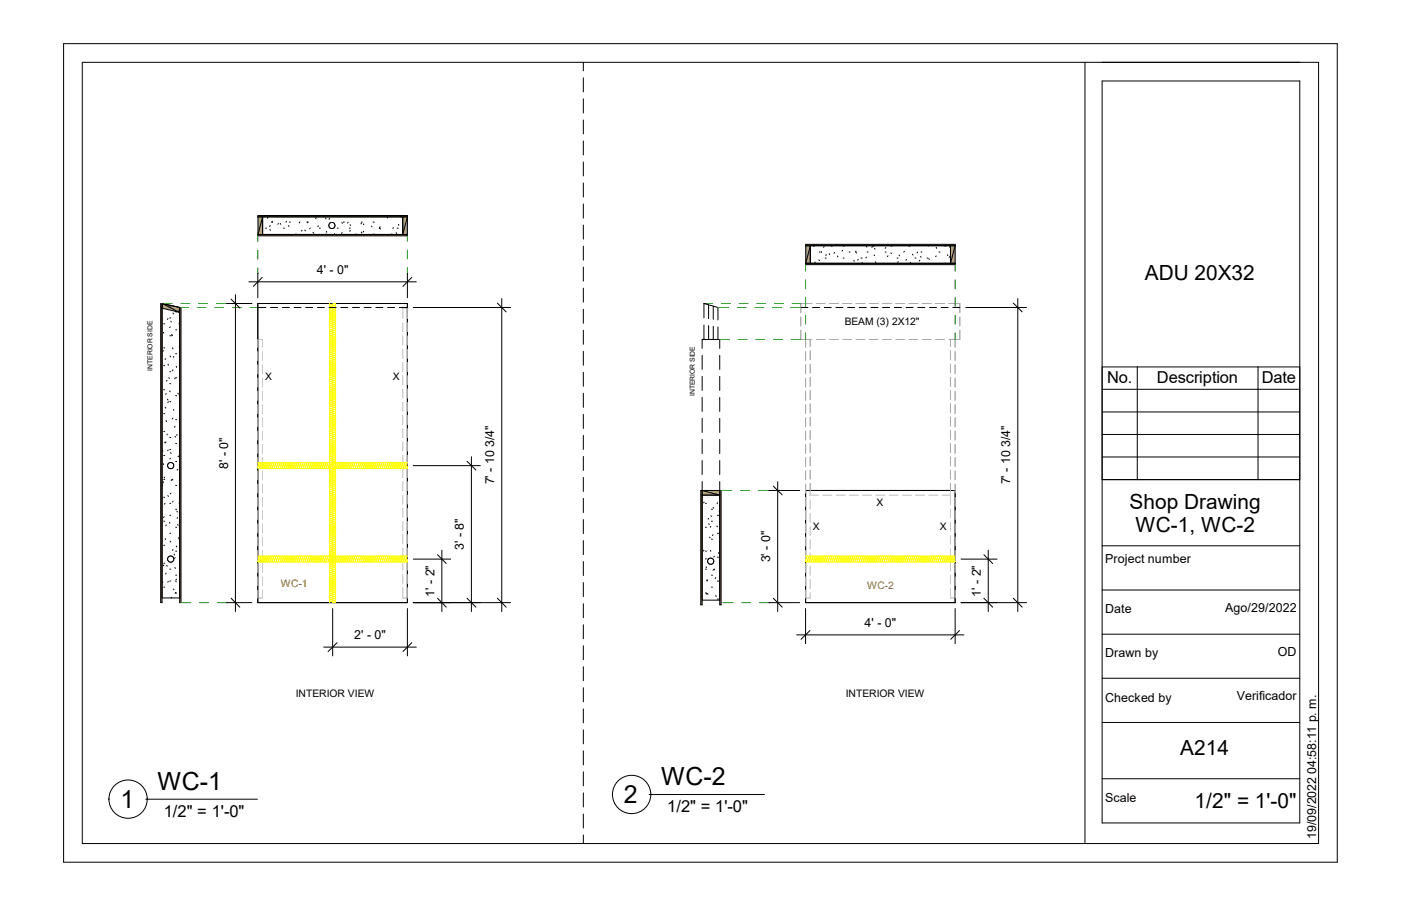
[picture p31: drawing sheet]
<svg xmlns="http://www.w3.org/2000/svg" width="432mm" height="279mm" viewBox="0 0 432 279" stroke-linecap="round" stroke-linejoin="round" font-family="sans-serif">
<defs><g id="words">
<g font-size="7.7">
<text x="48.6" y="243.6">WC-1</text>
<text x="203.8" y="242.2">WC-2</text>
<text x="37.2" y="249.1">1</text>
<text x="192.3" y="247.7">2</text>
</g>
<g font-size="6.4">
<text x="352.8" y="86.3">ADU 20X32</text>
<text x="348.1" y="156.8">Shop Drawing</text>
<text x="350" y="164">WC-1, WC-2</text>
<text x="363.7" y="232.8">A214</text>
<text x="368.2" y="249.1">1/2&quot; = 1'-0&quot;</text>
</g>
<g font-size="5.1">
<text x="341.2" y="118.2">No.</text>
<text x="356.6" y="118.2">Description</text>
<text x="388.9" y="118.2">Date</text>
<text x="50.5" y="251.8">1/2&quot; = 1'-0&quot;</text>
<text x="205.7" y="250.4">1/2&quot; = 1'-0&quot;</text>
</g>
<g font-size="3.8">
<text x="97.7" y="84.5">4' - 0&quot;</text>
<text x="70.3" y="144.6" transform="rotate(-90 70.3 144.6)">8' - 0&quot;</text>
<text x="152.4" y="149.4" transform="rotate(-90 152.4 149.4)">7' - 10 3/4&quot;</text>
<text x="311.4" y="149.4" transform="rotate(-90 311.4 149.4)">7' - 10 3/4&quot;</text>
<text x="143" y="169.6" transform="rotate(-90 143 169.6)">3' - 8&quot;</text>
<text x="237.4" y="173.4" transform="rotate(-90 237.4 173.4)">3' - 0&quot;</text>
<text x="340.7" y="173.7">Project number</text>
<text x="133.9" y="184" transform="rotate(-90 133.9 184)">1' - 2&quot;</text>
<text x="302.3" y="184" transform="rotate(-90 302.3 184)">1' - 2&quot;</text>
<text x="340.7" y="189.1">Date</text>
<text x="377.6" y="188.6">Ago/29/2022</text>
<text x="109.2" y="197.1">2' - 0&quot;</text>
<text x="266.5" y="193.4">4' - 0&quot;</text>
<text x="340.7" y="202.7">Drawn by</text>
<text x="393.9" y="202.2">OD</text>
<text x="381.2" y="215.8">Verificador</text>
<text x="340.7" y="216.4">Checked by</text>
<text x="340.7" y="247.4">Scale</text>
<text x="405.7" y="258.7" transform="rotate(-90 405.7 258.7)">19/09/2022 04:58:11 p. m.</text>
</g>
<g font-size="3.2">
<text x="260.3" y="100.3">BEAM (3) 2X12&quot;</text>
<text x="81.7" y="117.2">X</text>
<text x="121.1" y="117.2">X</text>
<text x="270.2" y="156">X</text>
<text x="250.5" y="163.3">X</text>
<text x="289.6" y="163.3">X</text>
<text x="91.1" y="214.9">INTERIOR VIEW</text>
<text x="260.6" y="214.9">INTERIOR VIEW</text>
</g>
<g font-size="3.2" fill="#f00">
<text x="86.6" y="180.9">WC-1</text>
<text x="267.3" y="181.6">WC-2</text>
</g>
<g font-size="2.1">
<text x="47" y="114.3" transform="rotate(-90 47 114.3)">INTERIOR SIDE</text>
<text x="214.2" y="122" transform="rotate(-90 214.2 122)">INTERIOR SIDE</text>
</g>
</g></defs>
<path d="M79.5 66.5h46.1v.4h-46.1zM79.5 72.3h46.1v.4h-46.1z" fill-rule="evenodd" fill="#a28153"/>
<path d="M101.3 68.6h2v1.8h-2z" fill="#fff"/>
<path d="M79.5 66.9h1.4v5.4h-1.4zM124.1 66.9h1.5v5.4h-1.5z" fill-rule="evenodd" fill="#b5a27d"/>
<path d="M50 93.6h5.4v90.8h-5.4z" fill="#fff"/>
<path d="M49.7 93.6v92.2M55.6 94.8v91" fill="none" stroke="#a28153" stroke-width=".42"/>
<g fill="#fff">
<path d="M51.6 142.6h2v1.9h-2z"/>
<path d="M51.6 171.4h2v2h-2z"/>
</g>
<path d="M49.9 93.6h5.6v2.6h-5.6z" fill="#b5a27d"/>
<g fill="none" stroke="#ccc" stroke-width=".31">
<path d="M124.1 99.6v2.7M125.6 95h-1.5v3.2M79.5 104.7h1.4v2.4M80.9 108.5v2.7M80.9 112.5v2.8M80.9 116.6v2.7M124.1 103.6v2.8M124.1 107.7v2.7M124.1 111.8v2.8M124.1 115.9v2.7M124.1 120v2.7M80.9 120.7v2.7"/>
<path d="M80.9 124.8v2.7M80.9 128.9v2.7M80.9 133v2.7M80.9 137.1v2.7M124.1 124.1v2.7M124.1 128.1v2.8M124.1 132.2v2.8M124.1 136.3v2.8M80.9 141.1v2.7M80.9 145.2v2.8M80.9 149.3v2.7M80.9 153.4v2.7"/>
<path d="M80.9 157.5v2.7M124.1 140.4v2.7M124.1 144.5v2.7M124.1 148.6v2.7M124.1 152.7v2.7M124.1 156.8v2.7M80.9 161.6v2.7M80.9 165.7v2.7M80.9 169.8v2.7M80.9 173.8v2.7M80.9 177.9v2.7M124.1 160.9v2.7"/>
<path d="M124.1 164.9v2.7M124.1 169v2.7M124.1 173.1v2.7M124.1 177.2v2.7M80.9 182v2.4h-1.4M124.1 181.3v3.1h1.5"/>
</g>
<g fill="none" stroke="#000" stroke-width=".31">
<path d="M79.5 66.5h46.1v6.2h-46.1zM79.5 66.9h46.1l-1.5 5.4v-5.4M80.9 72.3v-5.4l-1.4 5.4h46.1M81.8 70.4h.3M82.6 67.1l-.2 .2M83.2 70.8l.2 .2M83.3 69.6l-.2 .2M83.9 68.2l.1 .3h-.3M85.8 68.9l-.2 .3M86.4 68.9l.1 .3M87.4 70.4h.3M88.3 68.2l-.2 .3"/>
<path d="M88.9 69.6l.2 .2M89.2 68.5h.3M91.1 72.2h.3M92.4 68.5l-.2 .2M93.1 71l-.2 .2M93.9 71l.2 .2M94.6 68.4l.2 .3M94.7 68.5h.3M95.6 70.3l-.1 .3M96.5 71.6l.1 .3M96.6 72.2h.3M97.5 67.1l-.2 .3"/>
<path d="M98.1 69.6l-.1 .3M98.4 70.4h.3M100.3 72.2h.3M100.3 67.3l.2 .2M100.6 71.4l.1 .2M101.6 67.4l-.2 .2M103.1 72.1l.2 .2M104 70.4h.3M105.4 68.6l.1 .3M105.5 71.7l-.2 .3M105.8 68.5h.3M107.3 68.5l-.2 .3"/>
<path d="M107.7 70.4h.2M107.9 69.3l.1 .3M107.9 71l-.1 .3M109.5 72.2h.3M111.3 68.5h.3M111.3 71.5l.2 .3M111.4 68.8l-.1 .2M112 69l.1 .3M112.1 71.3l-.2 .3M114.5 69.7l.2 .3M115 68.5h.4M115 72.2h.4"/>
<path d="M116.9 70.4h.3M117.1 70.4l.1 .3M117.1 69.9l-.1 .3M119.3 66.9l.2 .3M120.6 72.2h.3M121.2 70.2l-.1 .2M122.1 71.8l.2 .2M122.4 70.4h.3M122.8 69.2l.1 .3M123.5 66.9l.1 .1M49.5 93.6h.5v92.2h-.5zM50 94.4v.1"/>
<path d="M50 93.6l5.4 1.2M50.2 93.6l-.3 1.4 5.2 1.3M50.2 93.6l5.3 1.2-.4 1.5M50.2 93.6l4.9 2.7M50.5 99.9h.3M51.8 98.3l-.2 .2M52.3 94.4h.3M52.3 98h.3M52.7 99.1l.1 .2M53.3 96.5l.2 .3M54.1 96.2h.3M55.2 99.7l.1 .3"/>
<path d="M55.2 96l-.1 .3M55.4 94.8h.4v91h-.4zM79.5 93.6h46.1v92.2h-46.1zM79.5 94.8h2.5M83.4 94.8h2.2M87 94.8h2.2M90.6 94.8h2.2M94.2 94.8h2.2M97.8 94.8h2.2M101.4 94.8h2.2M105 94.8h2.2M108.6 94.8h2.2"/>
<path d="M112.2 94.8h2.2M115.8 94.8h2.2M119.5 94.8h2.1M123.1 94.8h2.5M50.4 102.5l.1 .2M50.4 108.1l-.2 .3M50.5 107.3h.3M50.5 112.8h.3M51.1 110.6l-.2 .3M51.5 117.3l-.2 .2M51.8 112.3l.1 .3M52 116.5l.2 .2"/>
<path d="M52.3 103.5h.3M52.3 114.6h.3M52.3 118.3h.3M52.5 109.8l.1 .3M52.5 100.8l-.2 .2M52.9 103.2l.1 .2M53.1 107.3l.2 .3M53.1 103.3l-.1 .3M53.3 114l-.1 .3M53.6 109.9l-.2 .3M54 116.6l-.2 .2M54.1 101.7h.3"/>
<path d="M54.1 109.1h.3M54.1 116.5h.3M54.3 113l.1 .3M55.4 106.8l-.2 .2M50.1 138.9l.1 .2M50.5 120.2h.3M50.5 127.6h.3M50.5 133.1h.3M50.8 136.4l.1 .2M50.9 125.6l.2 .3M51.1 136.3l-.1 .2M51.2 129.7l.2 .3"/>
<path d="M51.2 121.4l-.1 .2M51.4 133.9l.2 .2M51.6 123.1l.2 .3M51.8 138.8l-.1 .2M51.9 123.9l-.2 .3M52.3 120.6l.2 .2M52.3 123.9h.3M52.3 134.9h.3M52.3 138.6h.3M52.6 139.6l.1 .2M53.3 128.9l-.2 .3M53.5 126.3l.1 .2"/>
<path d="M53.9 134.5l.2 .3M53.9 131.4l-.1 .3M54.1 122h.3M54.1 129.4h.3M54.1 136.8h.3M54.6 134l-.2 .2M54.8 121.2l.1 .3M55.3 121.6l-.1 .3M50 149.7v.2M50.3 143l.2 .3M50.4 148.6l-.2 .3M50.5 140.5h.3"/>
<path d="M50.5 147.8h.3M50.5 153.4h.3M50.6 147.1l.1 .3M50.6 159.3l-.2 .3M50.8 155.2l-.1 .3M51.7 152.8l.2 .3M52.3 155.2h.3M52.3 158.9h.3M52.5 141.3l-.1 .3M52.7 152.1l-.2 .2M52.9 147.9l-.1 .3M53.1 147.8l.2 .2"/>
<path d="M53.3 154.6l-.1 .2M54.1 142.3h.3M54.1 149.7h.3M54.1 157.1h.3M54.5 157.6l.2 .3M54.7 159.6l-.1 .3M54.8 144.7l-.2 .3M55 140.6l-.1 .3M55.2 155.1l.1 .3M55.4 147.4l-.1 .1M50 179.4l.2 .3M50.5 160.7h.3"/>
<path d="M50.5 168.1h.3M50.5 173.7h.3M50.5 174.2l-.1 .3M50.9 166.1l.2 .3M51.2 176.7l-.1 .3M51.3 161.9l-.2 .2M51.4 174.3l.1 .3M51.9 179.3l-.2 .2M52.2 161.1l.2 .2M52.3 164.5h.3M52.3 175.5h.3M52.3 179.2h.3"/>
<path d="M52.6 166.9l-.1 .3M53.3 169.5l-.2 .2M53.6 170.9l.2 .3M53.9 175l.2 .3M54 172l-.2 .2M54.1 162.6h.3M54.1 170h.3M54.1 177.4h.3M54.1 179.2l.2 .2M54.3 168.4l.2 .3M54.4 178.6l-.2 .3M54.7 161.8l.2 .2"/>
<path d="M55 165.9l.2 .2M55.4 162.2l-.2 .2M50 184.4h5.4M50.5 181.1h.3M52.8 184.2l.1 .2M53.5 181.7l.1 .2M54.1 182.9h.3M54.1 182.7l-.1 .3"/>
<circle cx="102.3" cy="69.5" r=".96"/>
<circle cx="52.6" cy="143.6" r=".97"/>
<circle cx="52.6" cy="172.4" r=".97"/>
</g>
<g fill="none" stroke="#aaa" stroke-width=".31">
<path d="M125.6 95v3.2M125.6 99.6v2.7M79.5 104.7v2.4M79.5 108.5v2.7M79.5 112.5v2.8M79.5 116.6v2.7M125.6 103.6v2.8M125.6 107.7v2.7M125.6 111.8v2.8M125.6 115.9v2.7M125.6 120v2.7M79.5 120.7v2.7"/>
<path d="M79.5 124.8v2.7M79.5 128.9v2.7M79.5 133v2.7M79.5 137.1v2.7M125.6 124.1v2.7M125.6 128.1v2.8M125.6 132.2v2.8M125.6 136.3v2.8M79.5 141.1v2.7M79.5 145.2v2.8M79.5 149.3v2.7M79.5 153.4v2.7"/>
<path d="M79.5 157.5v2.7M125.6 140.4v2.7M125.6 144.5v2.7M125.6 148.6v2.7M125.6 152.7v2.7M125.6 156.8v2.7M79.5 161.6v2.7M79.5 165.7v2.7M79.5 169.8v2.7M79.5 173.8v2.7M79.5 177.9v2.7M125.6 160.9v2.7"/>
<path d="M125.6 164.9v2.7M125.6 169v2.7M125.6 173.1v2.7M125.6 177.2v2.7M79.5 182v2.4M125.6 181.3v3.1"/>
</g>
<g fill="none" stroke="#ff0" stroke-width=".31">
<path d="M101.6 93.6l.3 .3M101.9 93.9l1.3-.3 .3 .3-.3 .4M101.9 98.4l-.3 .3 .3 .4M101.9 93.9l1.3 .4M101.9 93.9l-.3 .4 .3 .3M101.9 94.6l1.3 .3M101.9 94.6l-.3 .3 .3 .3M101.9 99.7l-.3 .3 .3 .3M101.9 95.2l1.3 .3M101.9 95.2l-.3 .3 .3 .3M101.9 95.8l1.3 .4M101.9 95.8l-.3 .4 .3 .3"/>
<path d="M101.9 96.5l1.3 .3M101.9 96.5l-.3 .3 .3 .4M101.9 97.2l1.3 .3M101.9 97.2l-.3 .3 .3 .3M101.9 97.8l1.3 .3M101.9 97.8l-.3 .3 .3 .3M101.9 98.4l1.3 .3M101.9 99.1l1.3 .3M101.9 99.1l-.3 .3 .3 .3M101.9 99.7l1.3 .3M103.2 98.7l.3 .4-.3 .3M103.2 94.3l-1.3 .3"/>
<path d="M103.2 94.3l.3 .3-.3 .3M103.2 99.4l.3 .3-.3 .3M103.2 94.9l-1.3 .3M103.2 94.9l.3 .3-.3 .3M103.2 95.5l-1.3 .3M103.2 95.5l.3 .3-.3 .4M103.2 96.2l-1.3 .3M103.2 96.2l.3 .3-.3 .3M103.2 96.8l-1.3 .4M103.2 96.8l.3 .4-.3 .3M103.2 97.5l-1.3 .3M103.2 97.5l.3 .3-.3 .3"/>
<path d="M103.2 98.1l-1.3 .3M103.2 98.1l.3 .3-.3 .3M103.2 98.7l-1.3 .4M103.2 99.4l-1.3 .3M101.9 102.3l-.3 .3 .3 .3M101.9 102.9l-.3 .3 .3 .3M101.9 104.8l-.3 .4 .3 .3M101.9 100.3l1.3 .4M101.9 100.3l-.3 .4 .3 .3M101.9 101l1.3 .3M101.9 101l-.3 .3 .3 .3M101.9 106.1l-.3 .3 .3 .4"/>
<path d="M101.9 101.6l1.3 .3M101.9 101.6l-.3 .3 .3 .4M101.9 106.8l-.3 .3 .3 .3M101.9 102.3l1.3 .3M101.9 107.4l-.3 .3 .3 .3M101.9 102.9l1.3 .3M101.9 108l-.3 .3 .3 .4M101.9 103.5l1.3 .4M101.9 103.5l-.3 .4 .3 .3M101.9 104.2l1.3 .3M101.9 104.2l-.3 .3 .3 .3M101.9 104.8l1.3 .4"/>
<path d="M101.9 105.5l1.3 .3M101.9 105.5l-.3 .3 .3 .3M101.9 106.1l1.3 .3M101.9 111.3l-.3 .2 .3 .4M101.9 106.8l1.3 .3M101.9 111.9l-.3 .3 .3 .3M101.9 107.4l1.3 .3M101.9 112.5l-.3 .3 .3 .4M101.9 108l1.3 .3M101.9 108.7l1.3 .3M101.9 108.7l-.3 .3 .3 .3M101.9 109.3l1.3 .3"/>
<path d="M101.9 109.3l-.3 .3 .3 .3M101.9 109.9l1.3 .4M101.9 109.9l-.3 .4 .3 .3M101.9 110.6l1.3 .3M101.9 110.6l-.3 .3 .3 .4M101.9 115.7l-.3 .3 .3 .4M101.9 111.3l1.3 .2M101.9 116.4l-.3 .3 .3 .3M101.9 111.9l1.3 .3M101.9 117l-.3 .3 .3 .3M101.9 112.5l1.3 .3M101.9 117.6l-.3 .3 .3 .4"/>
<path d="M101.9 113.2l1.3 .3M101.9 113.2l-.3 .3 .3 .3M101.9 113.8l1.3 .3M101.9 113.8l-.3 .3 .3 .3M101.9 114.4l1.3 .4M101.9 114.4l-.3 .4 .3 .3M101.9 115.1l1.3 .3M101.9 115.1l-.3 .3 .3 .3M101.9 115.7l1.3 .3M101.9 116.4l1.3 .3M101.9 117l1.3 .3M101.9 117.6l1.3 .3"/>
<path d="M101.9 118.3l1.3 .3M101.9 118.3l-.3 .3 .3 .3M101.9 118.9l1.3 .4M101.9 118.9l-.3 .4 .3 .2M101.9 119.5l1.3 .4M101.9 119.5l-.3 .4 .3 .3M103.2 100l.3 .3-.3 .4M103.2 100.7l.3 .3-.3 .3M103.2 103.9l.3 .3-.3 .3M103.2 104.5l.3 .3-.3 .4M103.2 100l-1.3 .3M103.2 105.2l.3 .3-.3 .3"/>
<path d="M103.2 100.7l-1.3 .3M103.2 105.8l.3 .3-.3 .3M103.2 101.3l-1.3 .3M103.2 101.3l.3 .3-.3 .3M103.2 101.9l-1.3 .4M103.2 101.9l.3 .4-.3 .3M103.2 107.1l.3 .3-.3 .3M103.2 102.6l-1.3 .3M103.2 102.6l.3 .3-.3 .3M103.2 103.2l-1.3 .3M103.2 103.2l.3 .3-.3 .4M103.2 108.3l.3 .4-.3 .3"/>
<path d="M103.2 103.9l-1.3 .3M103.2 109l.3 .3-.3 .3M103.2 104.5l-1.3 .3M103.2 109.6l.3 .3-.3 .4M103.2 105.2l-1.3 .3M103.2 110.3l.3 .3-.3 .3M103.2 105.8l-1.3 .3M103.2 106.4l-1.3 .4M103.2 106.4l.3 .4-.3 .3M103.2 107.1l-1.3 .3M103.2 107.7l-1.3 .3M103.2 107.7l.3 .3-.3 .3"/>
<path d="M103.2 108.3l-1.3 .4M103.2 113.5l.3 .3-.3 .3M103.2 109l-1.3 .3M103.2 114.1l.3 .3-.3 .4M103.2 109.6l-1.3 .3M103.2 114.8l.3 .3-.3 .3M103.2 110.3l-1.3 .3M103.2 115.4l.3 .3-.3 .3M103.2 110.9l-1.3 .4M103.2 110.9l.3 .4-.3 .2M103.2 111.5l-1.3 .4M103.2 111.5l.3 .4-.3 .3"/>
<path d="M103.2 116.7l.3 .3-.3 .3M103.2 112.2l-1.3 .3M103.2 112.2l.3 .3-.3 .3M103.2 112.8l-1.3 .4M103.2 112.8l.3 .4-.3 .3M103.2 117.9l.3 .4-.3 .3M103.2 113.5l-1.3 .3M103.2 118.6l.3 .3-.3 .4M103.2 114.1l-1.3 .3M103.2 119.3l.3 .2-.3 .4M103.2 114.8l-1.3 .3M103.2 119.9l.3 .3-.3 .3"/>
<path d="M103.2 115.4l-1.3 .3M103.2 116l-1.3 .4M103.2 116l.3 .4-.3 .3M103.2 116.7l-1.3 .3M103.2 117.3l-1.3 .3M103.2 117.3l.3 .3-.3 .3M103.2 117.9l-1.3 .4M103.2 118.6l-1.3 .3M103.2 119.3l-1.3 .2M103.2 119.9l-1.3 .3M101.9 120.9l-.3 .3 .3 .3M101.9 121.5l-.3 .3 .3 .3"/>
<path d="M101.9 124l-.3 .4 .3 .3M101.9 120.2l1.3 .3M101.9 120.2l-.3 .3 .3 .4M101.9 125.3l-.3 .3 .3 .4M101.9 120.9l1.3 .3M101.9 126l-.3 .3 .3 .3M101.9 121.5l1.3 .3M101.9 126.6l-.3 .3 .3 .4M101.9 122.1l1.3 .3M101.9 122.1l-.3 .3 .3 .4M101.9 127.3l-.3 .3 .3 .3M101.9 122.8l1.3 .3"/>
<path d="M101.9 122.8l-.3 .3 .3 .3M101.9 123.4l1.3 .3M101.9 123.4l-.3 .3 .3 .3M101.9 124l1.3 .4M101.9 124.7l1.3 .3M101.9 124.7l-.3 .3 .3 .3M101.9 125.3l1.3 .3M101.9 130.5l-.3 .3 .3 .3M101.9 126l1.3 .3M101.9 131.1l-.3 .3 .3 .3M101.9 126.6l1.3 .3M101.9 131.7l-.3 .3 .3 .4"/>
<path d="M101.9 127.3l1.3 .3M101.9 132.4l-.3 .3 .3 .3M101.9 127.9l1.3 .3M101.9 127.9l-.3 .3 .3 .3M101.9 128.5l1.3 .4M101.9 128.5l-.3 .4 .3 .3M101.9 133.6l-.3 .4 .3 .3M101.9 129.2l1.3 .3M101.9 129.2l-.3 .3 .3 .3M101.9 129.8l1.3 .3M101.9 129.8l-.3 .3 .3 .4M101.9 134.9l-.3 .4 .3 .3"/>
<path d="M101.9 130.5l1.3 .3M101.9 131.1l1.3 .3M101.9 131.7l1.3 .3M101.9 136.9l-.3 .3 .3 .3M101.9 132.4l1.3 .3M101.9 133l1.3 .3M101.9 133l-.3 .3 .3 .3M101.9 133.6l1.3 .4M101.9 134.3l1.3 .3M101.9 134.3l-.3 .3 .3 .3M101.9 134.9l1.3 .4M101.9 135.6l1.3 .3"/>
<path d="M101.9 135.6l-.3 .3 .3 .3M101.9 136.2l1.3 .3M101.9 136.2l-.3 .3 .3 .4M101.9 136.9l1.3 .3M101.9 137.5l1.3 .3M101.9 137.5l-.3 .3 .3 .3M101.9 138.1l1.3 .4M101.9 138.1l-.3 .4 .3 .3M101.9 138.8l1.3 .3M101.9 138.8l-.3 .3 .3 .3M101.9 139.4l1.3 .3M101.9 139.4l-.3 .3 .3 .3"/>
<path d="M103.2 123.1l.3 .3-.3 .3M103.2 123.7l.3 .3-.3 .4M103.2 124.4l.3 .3-.3 .3M103.2 125l.3 .3-.3 .3M103.2 120.5l-1.3 .4M103.2 120.5l.3 .4-.3 .3M103.2 121.2l-1.3 .3M103.2 121.2l.3 .3-.3 .3M103.2 126.3l.3 .3-.3 .3M103.2 121.8l-1.3 .3M103.2 121.8l.3 .3-.3 .3M103.2 122.4l-1.3 .4"/>
<path d="M103.2 122.4l.3 .4-.3 .3M103.2 123.1l-1.3 .3M103.2 128.2l.3 .3-.3 .4M103.2 123.7l-1.3 .3M103.2 128.9l.3 .3-.3 .3M103.2 124.4l-1.3 .3M103.2 129.5l.3 .3-.3 .3M103.2 125l-1.3 .3M103.2 125.6l-1.3 .4M103.2 125.6l.3 .4-.3 .3M103.2 126.3l-1.3 .3M103.2 131.4l.3 .3-.3 .3"/>
<path d="M103.2 126.9l-1.3 .4M103.2 126.9l.3 .4-.3 .3M103.2 127.6l-1.3 .3M103.2 127.6l.3 .3-.3 .3M103.2 132.7l.3 .3-.3 .3M103.2 128.2l-1.3 .3M103.2 133.3l.3 .3-.3 .4M103.2 128.9l-1.3 .3M103.2 134l.3 .3-.3 .3M103.2 129.5l-1.3 .3M103.2 134.6l.3 .3-.3 .4M103.2 130.1l-1.3 .4"/>
<path d="M103.2 130.1l.3 .4-.3 .3M103.2 130.8l-1.3 .3M103.2 130.8l.3 .3-.3 .3M103.2 131.4l-1.3 .3M103.2 132l-1.3 .4M103.2 132l.3 .4-.3 .3M103.2 132.7l-1.3 .3M103.2 137.8l.3 .3-.3 .4M103.2 133.3l-1.3 .3M103.2 138.5l.3 .3-.3 .3M103.2 134l-1.3 .3M103.2 139.1l.3 .3-.3 .3"/>
<path d="M103.2 134.6l-1.3 .3M103.2 139.7l.3 .3-.3 .4M103.2 135.3l-1.3 .3M103.2 135.3l.3 .3-.3 .3M103.2 135.9l-1.3 .3M103.2 135.9l.3 .3-.3 .3M103.2 136.5l-1.3 .4M103.2 136.5l.3 .4-.3 .3M103.2 137.2l-1.3 .3M103.2 137.2l.3 .3-.3 .3M103.2 137.8l-1.3 .3M103.2 138.5l-1.3 .3"/>
<path d="M103.2 139.1l-1.3 .3M103.2 139.7l-1.3 .3M79.5 142.6l.3 .4M79.8 143l-.3 1.2 .3 .3 .3-.3M79.8 143l.3 1.2M79.8 143l.3-.4 .3 .4M80.1 144.2l.3 .3 .3-.3M80.4 143l.3 1.2M80.4 143l.3-.4 .4 .4M80.4 143l-.3 1.2M80.7 144.2l.4 .3 .3-.3M81.1 143l.3 1.2"/>
<path d="M81.1 143l.3-.4 .3 .4M81.1 143l-.4 1.2M81.4 144.2l.3 .3 .3-.3M81.7 143l.3-.4 .3 .4M81.7 143l.3 1.2M81.7 143l-.3 1.2M82 144.2l.3 .3 .3-.3M82.3 143l.3 1.2M82.3 143l.3-.4 .4 .4M82.3 143l-.3 1.2M82.6 144.2l.4 .3 .3-.3M83 143l-.4 1.2"/>
<path d="M83 143l.3 1.2M83 143l.3-.4 .3 .4M83.3 144.2l.3 .3 .3-.3M83.6 143l.3 1.2M83.6 143l.3-.4 .3 .4M83.6 143l-.3 1.2M83.9 144.2l.3 .3 .4-.3M84.2 143l.4-.4 .3 .4M84.2 143l.4 1.2M84.2 143l-.3 1.2M84.6 144.2l.3 .3 .3-.3M84.9 143l.3 1.2"/>
<path d="M84.9 143l.3-.4 .4 .4M84.9 143l-.3 1.2M85.2 144.2l.4 .3 .3-.3M85.6 143l-.4 1.2M85.6 143l.3-.4 .3 .4M85.6 143l.3 1.2M85.9 144.2l.3 .3 .3-.3M86.2 143l.3-.4 .3 .4M86.2 143l.3 1.2M86.2 143l-.3 1.2M86.5 144.2l.3 .3 .3-.3M86.8 143l-.3 1.2"/>
<path d="M86.8 143l.3 1.2M86.8 143l.3-.4 .4 .4M87.1 144.2l.4 .3 .3-.3M87.5 143l.3 1.2M87.5 143l-.4 1.2M87.5 143l.3-.4 .3 .4M87.8 144.2l.3 .3 .3-.3M88.1 143l-.3 1.2M88.1 143l.3 1.2M88.1 143l.3-.4 .3 .4M88.4 144.2l.3 .3 .4-.3M88.7 143l.4-.4 .3 .4"/>
<path d="M88.7 143l.4 1.2M88.7 143l-.3 1.2M89.1 144.2l.3 .3 .3-.3M89.4 143l.3-.4 .3 .4M89.4 143l.3 1.2M89.4 143l-.3 1.2M89.7 144.2l.3 .3 .3-.3M90 143l.3 1.2M90 143l-.3 1.2M90 143l.3-.4 .4 .4M90.3 144.2l.4 .3 .3-.3M90.7 143l-.4 1.2"/>
<path d="M90.7 143l.3 1.2M90.7 143l.3-.4 .3 .4M91 144.2l.3 .3 .3-.3M91.3 143l.3 1.2M91.3 143l-.3 1.2M91.3 143l.3-.4 .3 .4M91.6 144.2l.3 .3 .3-.3M91.9 143l.3-.4 .4 .4M91.9 143l-.3 1.2M91.9 143l.3 1.2M92.2 144.2l.4 .3 .3-.3M92.6 143l.3 1.2"/>
<path d="M92.6 143l-.4 1.2M92.6 143l.3-.4 .3 .4M92.9 144.2l.3 .3 .4-.3M93.2 143l-.3 1.2M93.2 143l.4 1.2M93.2 143l.4-.4 .3 .4M93.6 144.2l.3 .3 .3-.3M93.9 143l.3-.4 .3 .4M93.9 143l.3 1.2M93.9 143l-.3 1.2M94.2 144.2l.3 .3 .3-.3M94.5 143l.3 1.2"/>
<path d="M94.5 143l.3-.4 .3 .4M94.5 143l-.3 1.2M94.8 144.2l.3 .3 .4-.3M95.1 143l.4 1.2M95.1 143l-.3 1.2M95.1 143l.4-.4 .3 .4M95.5 144.2l.3 .3 .3-.3M95.8 143l-.3 1.2M95.8 143l.3-.4 .3 .4M95.8 143l.3 1.2M96.1 144.2l.3 .3 .3-.3M96.4 143l.3-.4 .4 .4"/>
<path d="M96.4 143l.3 1.2M96.4 143l-.3 1.2M96.7 144.2l.4 .3 .3-.3M97.1 143l-.4 1.2M97.1 143l.3-.4 .3 .4M97.1 143l.3 1.2M97.4 144.2l.3 .3 .3-.3M97.7 143l.3 1.2M97.7 143l-.3 1.2M97.7 143l.3-.4 .3 .4M98 144.2l.3 .3 .4-.3M98.3 143l.4-.4 .3 .4"/>
<path d="M98.3 143l.4 1.2M98.3 143l-.3 1.2M98.7 144.2l.3 .3 .3-.3M99 143l.3-.4 .3 .4M99 143l.3 1.2M99 143l-.3 1.2M99.3 144.2l.3 .3 .3-.3M99.6 143l.3 1.2M99.6 143l-.3 1.2M99.6 143l.3-.4 .4 .4M99.9 144.2l.4 .3 .3-.3M100.3 143l-.4 1.2"/>
<path d="M100.3 143l.3-.4 .3 .4M100.3 143l.3 1.2M100.6 144.2l.3 .3 .3-.3M100.9 143l-.3 1.2M100.9 143l.3-.4 .4 .4M100.9 143l.3 1.2M101.2 144.2l.4 .3 .3-.3M101.6 143l.3 .3M101.6 143v.4M101.6 143l-.4 1.2M101.6 143.4v.4l.3 .1M101.6 143.4l.3 .8"/>
<path d="M101.9 140l-.3 .4 .3 .3M101.9 140.7l-.3 .3 .3 .4M101.9 141.4l-.3 .2 .3 .4M101.9 142l-.3 .3 .3 .3M101.9 140l1.3 .4M101.9 145.2l-.3 .3 .3 .3M101.9 140.7l1.3 .3M101.9 145.8l-.3 .3 .3 .4M101.9 141.4l1.3 .2M101.9 146.5l-.3 .3 .3 .3M101.9 142l1.3 .3M101.9 142.6l1.3 .4"/>
<path d="M101.9 142.6l-.3 .4M101.9 143.3l1.3 .3M101.9 143.3l-.3 .1M101.9 148.4l-.3 .3 .3 .3M101.9 143.9l1.3 .3M101.9 143.9l-.3 .3 .3 .3M101.9 144.5l1.3 .4M101.9 144.5l-.3 .4 .3 .3M101.9 145.2l1.3 .3M101.9 150.3l-.3 .3 .3 .4M101.9 145.8l1.3 .3M101.9 151l-.3 .3 .3 .3"/>
<path d="M101.9 146.5l1.3 .3M101.9 151.6l-.3 .3 .3 .3M101.9 147.1l1.3 .3M101.9 147.1l-.3 .3 .3 .3M101.9 147.7l1.3 .4M101.9 147.7l-.3 .4 .3 .3M101.9 152.9l-.3 .3 .3 .3M101.9 148.4l1.3 .3M101.9 149l1.3 .4M101.9 149l-.3 .4 .3 .2M101.9 149.6l1.3 .4M101.9 149.6l-.3 .4 .3 .3"/>
<path d="M101.9 154.8l-.3 .3 .3 .3M101.9 150.3l1.3 .3M101.9 155.4l-.3 .3 .3 .4M101.9 151l1.3 .3M101.9 156.1l-.3 .3 .3 .3M101.9 151.6l1.3 .3M101.9 152.2l1.3 .4M101.9 152.2l-.3 .4 .3 .3M101.9 152.9l1.3 .3M101.9 158l-.3 .3 .3 .3M101.9 153.5l1.3 .3M101.9 153.5l-.3 .3 .3 .3"/>
<path d="M101.9 154.1l1.3 .4M101.9 154.1l-.3 .4 .3 .3M101.9 159.3l-.3 .3 .3 .3M101.9 154.8l1.3 .3M101.9 159.9l-.3 .3 .3 .4M101.9 155.4l1.3 .3M101.9 156.1l1.3 .3M101.9 156.7l1.3 .3M101.9 156.7l-.3 .3 .3 .4M101.9 157.4l1.3 .3M101.9 157.4l-.3 .3 .3 .3M101.9 158l1.3 .3"/>
<path d="M101.9 158.6l1.3 .4M101.9 158.6l-.3 .4 .3 .3M101.9 159.3l1.3 .3M101.9 159.9l1.3 .3M101.9 142.6l.3 .4M101.9 144.2l.3 .3 .3-.3M102.2 143l.3 1.2M102.2 143l.3-.4 .3 .4M102.2 143l-.3 1.2M102.5 144.2l.3 .3 .4-.3M102.8 143l.4-.4 .3 .4M102.8 143l.4 1.2"/>
<path d="M102.8 143l-.3 1.2M103.2 141l.3 .4-.3 .2M103.2 142.3l.3 .3-.3 .4M103.2 143l.3 .3-.3 .3M103.2 143.6l.3 .3-.3 .3M103.2 144.2l.3 .3M103.2 140.4l-1.3 .3M103.2 140.4l.3 .3-.3 .3M103.2 141l-1.3 .4M103.2 141.6l-1.3 .4M103.2 141.6l.3 .4-.3 .3M103.2 142.3l-1.3 .3"/>
<path d="M103.2 147.4l.3 .3-.3 .4M103.2 143l-1.3 .3M103.2 148.1l.3 .3-.3 .3M103.2 143.6l-1.3 .3M103.2 148.7l.3 .3-.3 .4M103.2 144.2l-1.3 .3M103.2 149.4l.3 .2-.3 .4M103.2 144.9l-1.3 .3M103.2 144.9l.3 .3-.3 .3M103.2 145.5l-1.3 .3M103.2 145.5l.3 .3-.3 .3M103.2 150.6l.3 .4-.3 .3"/>
<path d="M103.2 146.1l-1.3 .4M103.2 146.1l.3 .4-.3 .3M103.2 146.8l-1.3 .3M103.2 146.8l.3 .3-.3 .3M103.2 151.9l.3 .3-.3 .4M103.2 147.4l-1.3 .3M103.2 152.6l.3 .3-.3 .3M103.2 148.1l-1.3 .3M103.2 153.2l.3 .3-.3 .3M103.2 148.7l-1.3 .3M103.2 153.8l.3 .3-.3 .4M103.2 149.4l-1.3 .2"/>
<path d="M103.2 150l-1.3 .3M103.2 150l.3 .3-.3 .3M103.2 150.6l-1.3 .4M103.2 151.3l-1.3 .3M103.2 151.3l.3 .3-.3 .3M103.2 151.9l-1.3 .3M103.2 157l.3 .4-.3 .3M103.2 152.6l-1.3 .3M103.2 157.7l.3 .3-.3 .3M103.2 153.2l-1.3 .3M103.2 158.3l.3 .3-.3 .4M103.2 153.8l-1.3 .3"/>
<path d="M103.2 159l.3 .3-.3 .3M103.2 154.5l-1.3 .3M103.2 154.5l.3 .3-.3 .3M103.2 155.1l-1.3 .3M103.2 155.1l.3 .3-.3 .3M103.2 155.7l-1.3 .4M103.2 155.7l.3 .4-.3 .3M103.2 156.4l-1.3 .3M103.2 156.4l.3 .3-.3 .3M103.2 157l-1.3 .4M103.2 157.7l-1.3 .3M103.2 158.3l-1.3 .3"/>
<path d="M103.2 159l-1.3 .3M103.2 159.6l-1.3 .3M103.2 159.6l.3 .3-.3 .3M103.5 143l.3 1.2M103.5 144.5l-.3 .4M103.5 143l-.3 1.2M103.5 143l.3-.4 .3 .4M103.8 144.2l-.3 .3M103.8 144.2l.3 .3 .3-.3M104.1 143l.3-.4 .3 .4M104.1 143l.3 1.2M104.1 143l-.3 1.2"/>
<path d="M104.4 144.2l.3 .3 .4-.3M104.7 143l.4 1.2M104.7 143l-.3 1.2M104.7 143l.4-.4 .3 .4M105.1 144.2l.3 .3 .3-.3M105.4 143l.3 1.2M105.4 143l-.3 1.2M105.4 143l.3-.4 .3 .4M105.7 144.2l.3 .3 .3-.3M106 143l-.3 1.2M106 143l.3-.4 .4 .4M106 143l.3 1.2"/>
<path d="M106.3 144.2l.4 .3 .3-.3M106.7 143l.3-.4 .3 .4M106.7 143l.3 1.2M106.7 143l-.4 1.2M107 144.2l.3 .3 .4-.3M107.3 143l.4-.4 .2 .4M107.3 143l-.3 1.2M107.3 143l.4 1.2M107.7 144.2l.2 .3 .4-.3M107.9 143l.4 1.2M107.9 143l.4-.4 .3 .4M107.9 143l-.2 1.2"/>
<path d="M108.3 144.2l.3 .3 .3-.3M108.6 143l.3 1.2M108.6 143l.3-.4 .3 .4M108.6 143l-.3 1.2M108.9 144.2l.3 .3 .4-.3M109.2 143l.4 1.2M109.2 143l-.3 1.2M109.2 143l.4-.4 .3 .4M109.6 144.2l.3 .3 .3-.3M109.9 143l.3-.4 .3 .4M109.9 143l.3 1.2M109.9 143l-.3 1.2"/>
<path d="M110.2 144.2l.3 .3 .3-.3M110.5 143l.3 1.2M110.5 143l-.3 1.2M110.5 143l.3-.4 .4 .4M110.8 144.2l.4 .3 .3-.3M111.2 143l.3-.4 .3 .4M111.2 143l.3 1.2M111.2 143l-.4 1.2M111.5 144.2l.3 .3 .3-.3M111.8 143l.3 1.2M111.8 143l.3-.4 .3 .4M111.8 143l-.3 1.2"/>
<path d="M112.1 144.2l.3 .3 .4-.3M112.4 143l-.3 1.2M112.4 143l.4 1.2M112.4 143l.4-.4 .3 .4M112.8 144.2l.3 .3 .3-.3M113.1 143l.3-.4 .3 .4M113.1 143l.3 1.2M113.1 143l-.3 1.2M113.4 144.2l.3 .3 .3-.3M113.7 143l.3 1.2M113.7 143l-.3 1.2M113.7 143l.3-.4 .3 .4"/>
<path d="M114 144.2l.3 .3 .4-.3M114.3 143l.4 1.2M114.3 143l.4-.4 .3 .4M114.3 143l-.3 1.2M114.7 144.2l.3 .3 .3-.3M115 143l-.3 1.2M115 143l.3 1.2M115 143l.3-.4 .4 .4M115.3 144.2l.4 .3 .3-.3M115.7 143l-.4 1.2M115.7 143l.3-.4 .3 .4M115.7 143l.3 1.2"/>
<path d="M116 144.2l.3 .3 .3-.3M116.3 143l.3 1.2M116.3 143l-.3 1.2M116.3 143l.3-.4 .3 .4M116.6 144.2l.3 .3 .4-.3M116.9 143l.4 1.2M116.9 143l.4-.4 .3 .4M116.9 143l-.3 1.2M117.3 144.2l.3 .3 .3-.3M117.6 143l.3 1.2M117.6 143l-.3 1.2M117.6 143l.3-.4 .3 .4"/>
<path d="M117.9 144.2l.3 .3 .3-.3M118.2 143l.3 1.2M118.2 143l-.3 1.2M118.2 143l.3-.4 .3 .4M118.5 144.2l.3 .3 .4-.3M118.8 143l.4 1.2M118.8 143l-.3 1.2M118.8 143l.4-.4 .3 .4M119.2 144.2l.3 .3 .3-.3M119.5 143l-.3 1.2M119.5 143l.3-.4 .3 .4M119.5 143l.3 1.2"/>
<path d="M119.8 144.2l.3 .3 .3-.3M120.1 143l-.3 1.2M120.1 143l.3-.4 .4 .4M120.1 143l.3 1.2M120.4 144.2l.4 .3 .3-.3M120.8 143l.3-.4 .3 .4M120.8 143l-.4 1.2M120.8 143l.3 1.2M121.1 144.2l.3 .3 .3-.3M121.4 143l-.3 1.2M121.4 143l.3-.4 .3 .4M121.4 143l.3 1.2"/>
<path d="M121.7 144.2l.3 .3 .4-.3M122 143l-.3 1.2M122 143l.4-.4 .3 .4M122 143l.4 1.2M122.4 144.2l.3 .3 .3-.3M122.7 143l-.3 1.2M122.7 143l.3-.4 .3 .4M122.7 143l.3 1.2M123 144.2l.3 .3 .4-.3M123.3 143l-.3 1.2M123.3 143l.4-.4 .3 .4M123.3 143l.4 1.2"/>
<path d="M123.7 144.2l.3 .3 .3-.3M124 143l-.3 1.2M124 143l.3-.4 .3 .4M124 143l.3 1.2M124.3 144.2l.3 .3 .3-.3M124.6 143l.3-.4 .4 .4M124.6 143l-.3 1.2M124.6 143l.3 1.2M125.3 143l-.4 1.2M125.3 143l.3 1.2-.3 .3-.4-.3M125.6 142.6l-.3 .4M79.5 171.4l.3 .4"/>
<path d="M79.8 171.8l-.3 1.3 .3 .3 .3-.3M79.8 171.8l.3-.4 .3 .4M79.8 171.8l.3 1.3M80.1 173.1l.3 .3 .3-.3M80.4 171.8l.3-.4 .4 .4M80.4 171.8l.3 1.3M80.4 171.8l-.3 1.3M80.7 173.1l.4 .3 .3-.3M81.1 171.8l.3-.4 .3 .4M81.1 171.8l.3 1.3M81.1 171.8l-.4 1.3M81.4 173.1l.3 .3 .3-.3"/>
<path d="M81.7 171.8l-.3 1.3M81.7 171.8l.3-.4 .3 .4M81.7 171.8l.3 1.3M82 173.1l.3 .3 .3-.3M82.3 171.8l.3-.4 .4 .4M82.3 171.8l.3 1.3M82.3 171.8l-.3 1.3M82.6 173.1l.4 .3 .3-.3M83 171.8l-.4 1.3M83 171.8l.3-.4 .3 .4M83 171.8l.3 1.3M83.3 173.1l.3 .3 .3-.3"/>
<path d="M83.6 171.8l.3-.4 .3 .4M83.6 171.8l.3 1.3M83.6 171.8l-.3 1.3M83.9 173.1l.3 .3 .4-.3M84.2 171.8l.4-.4 .3 .4M84.2 171.8l.4 1.3M84.2 171.8l-.3 1.3M84.6 173.1l.3 .3 .3-.3M84.9 171.8l.3-.4 .4 .4M84.9 171.8l.3 1.3M84.9 171.8l-.3 1.3M85.2 173.1l.4 .3 .3-.3"/>
<path d="M85.6 171.8l-.4 1.3M85.6 171.8l.3-.4 .3 .4M85.6 171.8l.3 1.3M85.9 173.1l.3 .3 .3-.3M86.2 171.8l.3-.4 .3 .4M86.2 171.8l.3 1.3M86.2 171.8l-.3 1.3M86.5 173.1l.3 .3 .3-.3M86.8 171.8l-.3 1.3M86.8 171.8l.3-.4 .4 .4M86.8 171.8l.3 1.3M87.1 173.1l.4 .3 .3-.3"/>
<path d="M87.5 171.8l.3-.4 .3 .4M87.5 171.8l.3 1.3M87.5 171.8l-.4 1.3M87.8 173.1l.3 .3 .3-.3M88.1 171.8l-.3 1.3M88.1 171.8l.3-.4 .3 .4M88.1 171.8l.3 1.3M88.4 173.1l.3 .3 .4-.3M88.7 171.8l.4-.4 .3 .4M88.7 171.8l.4 1.3M88.7 171.8l-.3 1.3M89.1 173.1l.3 .3 .3-.3"/>
<path d="M89.4 171.8l.3-.4 .3 .4M89.4 171.8l.3 1.3M89.4 171.8l-.3 1.3M89.7 173.1l.3 .3 .3-.3M90 171.8l.3-.4 .4 .4M90 171.8l.3 1.3M90 171.8l-.3 1.3M90.3 173.1l.4 .3 .3-.3M90.7 171.8l-.4 1.3M90.7 171.8l.3-.4 .3 .4M90.7 171.8l.3 1.3M91 173.1l.3 .3 .3-.3"/>
<path d="M91.3 171.8l.3-.4 .3 .4M91.3 171.8l.3 1.3M91.3 171.8l-.3 1.3M91.6 173.1l.3 .3 .3-.3M91.9 171.8l.3-.4 .4 .4M91.9 171.8l-.3 1.3M91.9 171.8l.3 1.3M92.2 173.1l.4 .3 .3-.3M92.6 171.8l.3-.4 .3 .4M92.6 171.8l.3 1.3M92.6 171.8l-.4 1.3M92.9 173.1l.3 .3 .4-.3"/>
<path d="M93.2 171.8l.4-.4 .3 .4M93.2 171.8l.4 1.3M93.2 171.8l-.3 1.3M93.6 173.1l.3 .3 .3-.3M93.9 171.8l.3-.4 .3 .4M93.9 171.8l.3 1.3M93.9 171.8l-.3 1.3M94.2 173.1l.3 .3 .3-.3M94.5 171.8l.3-.4 .3 .4M94.5 171.8l.3 1.3M94.5 171.8l-.3 1.3M94.8 173.1l.3 .3 .4-.3"/>
<path d="M95.1 171.8l.4-.4 .3 .4M95.1 171.8l.4 1.3M95.1 171.8l-.3 1.3M95.5 173.1l.3 .3 .3-.3M95.8 171.8l.3-.4 .3 .4M95.8 171.8l.3 1.3M95.8 171.8l-.3 1.3M96.1 173.1l.3 .3 .3-.3M96.4 171.8l.3-.4 .4 .4M96.4 171.8l.3 1.3M96.4 171.8l-.3 1.3M96.7 173.1l.4 .3 .3-.3"/>
<path d="M97.1 171.8l-.4 1.3M97.1 171.8l.3-.4 .3 .4M97.1 171.8l.3 1.3M97.4 173.1l.3 .3 .3-.3M97.7 171.8l.3-.4 .3 .4M97.7 171.8l.3 1.3M97.7 171.8l-.3 1.3M98 173.1l.3 .3 .4-.3M98.3 171.8l.4-.4 .3 .4M98.3 171.8l.4 1.3M98.3 171.8l-.3 1.3M98.7 173.1l.3 .3 .3-.3"/>
<path d="M99 171.8l.3-.4 .3 .4M99 171.8l.3 1.3M99 171.8l-.3 1.3M99.3 173.1l.3 .3 .3-.3M99.6 171.8l.3 1.3M99.6 171.8l.3-.4 .4 .4M99.6 171.8l-.3 1.3M99.9 173.1l.4 .3 .3-.3M100.3 171.8l.3-.4 .3 .4M100.3 171.8l.3 1.3M100.3 171.8l-.4 1.3M100.6 173.1l.3 .3 .3-.3"/>
<path d="M100.9 171.8l-.3 1.3M100.9 171.8l.3-.4 .4 .4M100.9 171.8l.3 1.3M101.2 173.1l.4 .3 .3-.3M101.6 171.8l.3 .3M101.6 171.8l.3 1.3M101.6 171.8l-.4 1.3M101.9 160.6l-.3 .3 .3 .3M101.9 161.2l-.3 .3 .3 .3M101.9 164.4l-.3 .3 .3 .4M101.9 165.1l-.3 .3 .3 .3M101.9 160.6l1.3 .3"/>
<path d="M101.9 165.7l-.3 .3 .3 .3M101.9 161.2l1.3 .3M101.9 166.3l-.3 .3 .3 .4M101.9 161.8l1.3 .4M101.9 161.8l-.3 .4 .3 .3M101.9 162.5l1.3 .3M101.9 162.5l-.3 .3 .3 .3M101.9 167.6l-.3 .3 .3 .3M101.9 163.1l1.3 .3M101.9 163.1l-.3 .3 .3 .3M101.9 163.7l1.3 .4M101.9 163.7l-.3 .4 .3 .3"/>
<path d="M101.9 168.9l-.3 .3 .3 .3M101.9 164.4l1.3 .3M101.9 169.5l-.3 .3 .3 .4M101.9 165.1l1.3 .3M101.9 165.7l1.3 .3M101.9 166.3l1.3 .3M101.9 167l1.3 .3M101.9 167l-.3 .3 .3 .3M101.9 167.6l1.3 .3M101.9 168.2l1.3 .4M101.9 168.2l-.3 .4 .3 .3M101.9 168.9l1.3 .3"/>
<path d="M101.9 174l-.3 .3 .3 .4M101.9 169.5l1.3 .3M101.9 174.7l-.3 .3 .3 .3M101.9 170.2l1.3 .3M101.9 170.2l-.3 .3 .3 .3M101.9 175.3l-.3 .3 .3 .3M101.9 170.8l1.3 .3M101.9 170.8l-.3 .3 .3 .3M101.9 175.9l-.3 .3 .3 .4M101.9 171.4l1.3 .4M101.9 171.4l-.3 .4M101.9 172.1l1.3 .3"/>
<path d="M101.9 172.1l-.3 .3 .3 .3M101.9 172.7l1.3 .4M101.9 172.7l-.3 .4 .3 .3M101.9 173.4l1.3 .3M101.9 173.4l-.3 .3 .3 .3M101.9 178.5l-.3 .3 .3 .4M101.9 173.1l.3 .3 .3-.3M101.9 174l1.3 .3M101.9 179.2l-.3 .3 .3 .3M101.9 174.7l1.3 .3M101.9 179.8l-.3 .3 .3 .3M101.9 175.3l1.3 .3"/>
<path d="M101.9 175.9l1.3 .3M101.9 176.6l1.3 .3M101.9 176.6l-.3 .3 .3 .3M101.9 177.2l1.3 .3M101.9 177.2l-.3 .3 .3 .3M101.9 177.8l1.3 .4M101.9 177.8l-.3 .4 .3 .3M101.9 178.5l1.3 .3M101.9 179.2l1.3 .3M101.9 179.8l1.3 .3M101.9 171.4l.3 .4M102.2 171.8l-.3 1.3"/>
<path d="M102.2 171.8l.3-.4 .3 .4M102.2 171.8l.3 1.3M102.5 173.1l.3 .3 .4-.3M102.8 171.8l.4-.4 .3 .4M102.8 171.8l.4 1.3M102.8 171.8l-.3 1.3M103.2 160.2l.3 .4-.3 .3M103.2 162.2l.3 .3-.3 .3M103.2 162.8l.3 .3-.3 .3M103.2 163.4l.3 .3-.3 .4M103.2 160.2l-1.3 .4M103.2 160.9l-1.3 .3"/>
<path d="M103.2 160.9l.3 .3-.3 .3M103.2 161.5l-1.3 .3M103.2 161.5l.3 .3-.3 .4M103.2 166.6l.3 .4-.3 .3M103.2 162.2l-1.3 .3M103.2 167.3l.3 .3-.3 .3M103.2 162.8l-1.3 .3M103.2 167.9l.3 .3-.3 .4M103.2 163.4l-1.3 .3M103.2 168.6l.3 .3-.3 .3M103.2 164.1l-1.3 .3M103.2 164.1l.3 .3-.3 .3"/>
<path d="M103.2 164.7l-1.3 .4M103.2 164.7l.3 .4-.3 .3M103.2 169.8l.3 .4-.3 .3M103.2 165.4l-1.3 .3M103.2 165.4l.3 .3-.3 .3M103.2 166l-1.3 .3M103.2 166l.3 .3-.3 .3M103.2 166.6l-1.3 .4M103.2 171.8l.3 .3-.3 .3M103.2 167.3l-1.3 .3M103.2 172.4l.3 .3-.3 .4M103.2 167.9l-1.3 .3"/>
<path d="M103.2 173.1l.3 .3M103.2 168.6l-1.3 .3M103.2 169.2l-1.3 .3M103.2 169.2l.3 .3-.3 .3M103.2 169.8l-1.3 .4M103.2 175l.3 .3-.3 .3M103.2 170.5l-1.3 .3M103.2 170.5l.3 .3-.3 .3M103.2 171.1l-1.3 .3M103.2 171.1l.3 .3-.3 .4M103.2 176.2l.3 .4-.3 .3M103.2 171.8l-1.3 .3"/>
<path d="M103.2 176.9l.3 .3-.3 .3M103.2 172.4l-1.3 .3M103.2 177.5l.3 .3-.3 .4M103.2 173.1l-1.3 .3M103.2 178.2l.3 .3-.3 .3M103.2 173.7l-1.3 .3M103.2 173.7l.3 .3-.3 .3M103.2 174.3l-1.3 .4M103.2 174.3l.3 .4-.3 .3M103.2 175l-1.3 .3M103.2 175.6l-1.3 .3M103.2 175.6l.3 .3-.3 .3"/>
<path d="M103.2 176.2l-1.3 .4M103.2 176.9l-1.3 .3M103.2 177.5l-1.3 .3M103.2 178.2l-1.3 .3M103.2 178.8l-1.3 .4M103.2 178.8l.3 .4-.3 .3M103.2 179.5l-1.3 .3M103.2 179.5l.3 .3-.3 .3M103.5 171.8l.3 1.3M103.5 173.4l-.3 .3M103.5 171.8l.3-.4 .3 .4M103.5 171.8l-.3 1.3"/>
<path d="M103.8 173.1l-.3 .3M103.8 173.1l.3 .3 .3-.3M104.1 171.8l.3-.4 .3 .4M104.1 171.8l.3 1.3M104.1 171.8l-.3 1.3M104.4 173.1l.3 .3 .4-.3M104.7 171.8l.4 1.3M104.7 171.8l-.3 1.3M104.7 171.8l.4-.4 .3 .4M105.1 173.1l.3 .3 .3-.3M105.4 171.8l.3-.4 .3 .4M105.4 171.8l.3 1.3"/>
<path d="M105.4 171.8l-.3 1.3M105.7 173.1l.3 .3 .3-.3M106 171.8l.3-.4 .4 .4M106 171.8l-.3 1.3M106 171.8l.3 1.3M106.3 173.1l.4 .3 .3-.3M106.7 171.8l.3-.4 .3 .4M106.7 171.8l.3 1.3M106.7 171.8l-.4 1.3M107 173.1l.3 .3 .4-.3M107.3 171.8l.4-.4 .2 .4M107.3 171.8l.4 1.3"/>
<path d="M107.3 171.8l-.3 1.3M107.7 173.1l.2 .3 .4-.3M107.9 171.8l.4-.4 .3 .4M107.9 171.8l.4 1.3M107.9 171.8l-.2 1.3M108.3 173.1l.3 .3 .3-.3M108.6 171.8l.3-.4 .3 .4M108.6 171.8l.3 1.3M108.6 171.8l-.3 1.3M108.9 173.1l.3 .3 .4-.3M109.2 171.8l.4 1.3M109.2 171.8l.4-.4 .3 .4"/>
<path d="M109.2 171.8l-.3 1.3M109.6 173.1l.3 .3 .3-.3M109.9 171.8l.3-.4 .3 .4M109.9 171.8l.3 1.3M109.9 171.8l-.3 1.3M110.2 173.1l.3 .3 .3-.3M110.5 171.8l.3-.4 .4 .4M110.5 171.8l.3 1.3M110.5 171.8l-.3 1.3M110.8 173.1l.4 .3 .3-.3M111.2 171.8l.3-.4 .3 .4M111.2 171.8l.3 1.3"/>
<path d="M111.2 171.8l-.4 1.3M111.5 173.1l.3 .3 .3-.3M111.8 171.8l.3 1.3M111.8 171.8l.3-.4 .3 .4M111.8 171.8l-.3 1.3M112.1 173.1l.3 .3 .4-.3M112.4 171.8l.4-.4 .3 .4M112.4 171.8l.4 1.3M112.4 171.8l-.3 1.3M112.8 173.1l.3 .3 .3-.3M113.1 171.8l.3 1.3M113.1 171.8l.3-.4 .3 .4"/>
<path d="M113.1 171.8l-.3 1.3M113.4 173.1l.3 .3 .3-.3M113.7 171.8l.3-.4 .3 .4M113.7 171.8l.3 1.3M113.7 171.8l-.3 1.3M114 173.1l.3 .3 .4-.3M114.3 171.8l.4-.4 .3 .4M114.3 171.8l.4 1.3M114.3 171.8l-.3 1.3M114.7 173.1l.3 .3 .3-.3M115 171.8l.3-.4 .4 .4M115 171.8l.3 1.3"/>
<path d="M115 171.8l-.3 1.3M115.3 173.1l.4 .3 .3-.3M115.7 171.8l.3-.4 .3 .4M115.7 171.8l.3 1.3M115.7 171.8l-.4 1.3M116 173.1l.3 .3 .3-.3M116.3 171.8l.3-.4 .3 .4M116.3 171.8l.3 1.3M116.3 171.8l-.3 1.3M116.6 173.1l.3 .3 .4-.3M116.9 171.8l.4-.4 .3 .4M116.9 171.8l.4 1.3"/>
<path d="M116.9 171.8l-.3 1.3M117.3 173.1l.3 .3 .3-.3M117.6 171.8l.3-.4 .3 .4M117.6 171.8l.3 1.3M117.6 171.8l-.3 1.3M117.9 173.1l.3 .3 .3-.3M118.2 171.8l.3-.4 .3 .4M118.2 171.8l.3 1.3M118.2 171.8l-.3 1.3M118.5 173.1l.3 .3 .4-.3M118.8 171.8l.4-.4 .3 .4M118.8 171.8l.4 1.3"/>
<path d="M118.8 171.8l-.3 1.3M119.2 173.1l.3 .3 .3-.3M119.5 171.8l.3 1.3M119.5 171.8l.3-.4 .3 .4M119.5 171.8l-.3 1.3M119.8 173.1l.3 .3 .3-.3M120.1 171.8l.3-.4 .4 .4M120.1 171.8l.3 1.3M120.1 171.8l-.3 1.3M120.4 173.1l.4 .3 .3-.3M120.8 171.8l.3-.4 .3 .4M120.8 171.8l.3 1.3"/>
<path d="M120.8 171.8l-.4 1.3M121.1 173.1l.3 .3 .3-.3M121.4 171.8l.3-.4 .3 .4M121.4 171.8l.3 1.3M121.4 171.8l-.3 1.3M121.7 173.1l.3 .3 .4-.3M122 171.8l.4 1.3M122 171.8l.4-.4 .3 .4M122 171.8l-.3 1.3M122.4 173.1l.3 .3 .3-.3M122.7 171.8l.3-.4 .3 .4M122.7 171.8l.3 1.3"/>
<path d="M122.7 171.8l-.3 1.3M123 173.1l.3 .3 .4-.3M123.3 171.8l.4 1.3M123.3 171.8l.4-.4 .3 .4M123.3 171.8l-.3 1.3M123.7 173.1l.3 .3 .3-.3M124 171.8l.3-.4 .3 .4M124 171.8l.3 1.3M124 171.8l-.3 1.3M124.3 173.1l.3 .3 .3-.3M124.6 171.8l.3-.4 .4 .4M124.6 171.8l.3 1.3"/>
<path d="M124.6 171.8l-.3 1.3M125.3 171.8l.3 1.3-.3 .3-.4-.3M125.3 171.8l-.4 1.3M125.6 171.4l-.3 .4M101.9 180.4l-.3 .3 .3 .4M101.9 182.3l-.3 .4 .3 .3M101.9 184.9l-.3 .3 .3 .3M101.9 180.4l1.3 .3M101.9 185.5l-.3 .3M101.9 181.1l1.3 .3M101.9 181.1l-.3 .3 .3 .3M101.9 181.7l1.3 .3"/>
<path d="M101.9 181.7l-.3 .3 .3 .3M101.9 182.3l1.3 .4M101.9 183l1.3 .3M101.9 183l-.3 .3 .3 .3M101.9 183.6l1.3 .3M101.9 183.6l-.3 .3 .3 .4M101.9 184.3l1.3 .3M101.9 184.3l-.3 .3 .3 .3M101.9 184.9l1.3 .3M103.2 181.4l.3 .3-.3 .3M103.2 182.7l.3 .3-.3 .3M103.2 183.3l.3 .3-.3 .3"/>
<path d="M103.2 184.6l.3 .3-.3 .3M103.2 180.1l-1.3 .3M103.2 180.1l.3 .3-.3 .3M103.2 180.7l-1.3 .4M103.2 180.7l.3 .4-.3 .3M103.2 181.4l-1.3 .3M103.2 182l-1.3 .3M103.2 182l.3 .3-.3 .4M103.2 182.7l-1.3 .3M103.2 183.3l-1.3 .3M103.2 183.9l-1.3 .4M103.2 183.9l.3 .4-.3 .3"/>
<path d="M103.2 184.6l-1.3 .3M103.2 185.2l-1.3 .3M103.2 185.2l.3 .3-.3 .3-1.3-.3"/>
</g>
<g fill="none" stroke="#00a600" stroke-width=".31">
<path d="M79.5 72.7v1.8M79.5 77.2v2.7M125.6 72.7v1.7M125.6 77.1v2.7M49.8 93.6h3.2M55.7 94.8h2.3M55.8 93.6h2.7M60.7 94.8h2.8M61.2 93.6h2.7M66.2 94.8h2.7M66.7 93.6h3.2M71.6 94.8h2.8"/>
<path d="M77.1 94.8h2.4M79.5 82.6v1.9M125.6 82.5v1.7M55.7 185.8h3.1M61.5 185.8h2.7M67 185.8h3.1"/>
</g>
<g fill="#fff">
<path d="M248.3 151.3h46.1v34.5h-46.1z"/>
<path d="M246.8 93.6h49v11.1h-49z"/>
<path d="M216.4 152.7h5.4v32.4h-5.4z"/>
</g>
<path d="M292.9 104.7h1.5v46.6h-1.5zM248.3 104.7h1.4v46.6h-1.4z" fill-rule="evenodd" fill="#fff"/>
<path d="M221.8 151.3h.4v35.2h-.4zM216 151.3h.4v35.2h-.4z" fill-rule="evenodd" fill="#a28153"/>
<path d="M249.8 75.8h43.1v5.4h-43.1z" fill="#fff"/>
<path d="M248.3 75.4h46.1v.4h-46.1zM248.3 81.2h46.1v.4h-46.1z" fill-rule="evenodd" fill="#a28153"/>
<path d="M218.1 172.1h1.9v1.9h-1.9z" fill="#fff"/>
<path d="M248.3 75.8h1.5v5.4h-1.5zM292.9 75.8h1.5v5.4h-1.5zM216.4 151.3h5.4v1.4h-5.4z" fill-rule="evenodd" fill="#b5a27d"/>
<g fill="none" stroke="#ccc" stroke-width=".31">
<path d="M249.7 154.2v2.7M249.7 158.3v2.7M249.7 152.7h2.6M252.3 151.3h-2.6v1.6M253.6 151.3h2.8M253.6 152.7h2.8M257.7 151.3h2.7M257.7 152.7h2.7M261.8 151.3h2.7M261.8 152.7h2.7M265.9 151.3h2.7M265.9 152.7h2.7"/>
<path d="M270 151.3h2.7M270 152.7h2.7M274.1 151.3h2.7M274.1 152.7h2.7M278.1 151.3h2.8M278.1 152.7h2.8M282.2 151.3h2.7M282.2 152.7h2.7M286.3 151.3h2.8M286.3 152.7h2.8M290.4 151.3h2.5v4.3M290.4 152.7h2.5"/>
<path d="M292.9 157v2.7M249.7 162.4v2.7M249.7 166.5v2.7M249.7 170.6v2.7M249.7 174.7v2.7M249.7 178.7v2.8M292.9 161.1v2.7M292.9 165.2v2.7M292.9 169.2v2.8M292.9 173.4v2.7M292.9 177.4v2.7M249.7 182.8v1.6h-1.4"/>
<path d="M292.9 181.5v2.9h1.5"/>
</g>
<g fill="none" stroke="#000" stroke-width=".31">
<path d="M179.8 19.2v2.6M179.8 24v4.3M179.8 30.5v4.3M179.8 37v4.3M179.8 43.5v4.3M179.8 50v4.3M179.8 56.4v4.3M179.8 62.9v4.4M179.8 69.4v4.3M179.8 75.9v4.3M248.3 75.4h46.1v6.2h-46.1zM248.3 75.8h46.1l-1.5 5.4v-5.4"/>
<path d="M249.9 75.8l-.1 .1M250.7 75.9h.3M252.5 77.7h.3M253.1 77.6l.1 .3M254 76l-.2 .3M254.3 79.6h.3M254.7 78.5l-.2 .3M255.6 78.3l.1 .2M256.2 75.9h.3M257.2 77.9l-.2 .2M258.1 79l.2 .2M259.7 77.2l-.2 .2"/>
<path d="M259.9 75.9h.3M259.9 79.6h.3M261.7 77.7h.3M263.8 77.8l.2 .3M263.8 77.4l-.1 .3M264.5 80l-.1 .2M265.4 79.6h.3M267 75.9l.2 .3M267 79.3l-.1 .2M267.3 77.7h.2M268.9 76.1l-.2 .2M269.1 75.9h.3"/>
<path d="M269.5 76.6l.2 .3M269.5 78.6l-.1 .3M272.8 77.7h.3M273 76.3l-.2 .3M273.7 78.9l-.2 .2M274.6 78l.1 .2M274.6 75.9h.3M276.5 79.6h.3M277.1 78.7l.1 .2M278.7 77.5l-.1 .3M280.2 75.9h.3M281.2 78.4l.2 .3"/>
<path d="M282 79.6h.3M282.8 77.7l-.1 .3M283.8 79.1l.1 .2M283.8 77.7h.3M285.7 79.6h.3M286.1 75.8l.1 .1M286.3 79.8l.1 .2M288.5 76.3l.2 .3M288.5 78.9l-.1 .3M289.4 77.7h.3M291.2 75.9h.3M292 78.6l.1 .2"/>
<path d="M292.7 76.1l.1 .2M292.7 79.2l-.2 .2M179.8 82.4v4.3M179.8 88.9v4.3M179.8 95.4v4.3M217 98v-4.4l4.3 1.2v3.9M218.4 94v4.3M219.8 94.4v4.1M246.8 94.8h2.2M249.8 81.2v-5.4l-1.5 5.4h46.1M250.4 94.8h2.2M251.2 80.8l-.1 .3"/>
<path d="M252.4 80.1l.2 .3M254 94.8h2.2M257.6 94.8h2.2M261.2 94.8h2.2M263.1 80.3l.2 .3M264.8 94.8h2.2M265.7 81l.1 .2M268.4 94.8h2.2M269.8 80.7l.2 .3M272 94.8h2.2M275.6 94.8h2.2M276.9 80.7l-.2 .2"/>
<path d="M279.3 94.8h2.1M279.4 80l-.2 .3M280.5 80.9l.2 .3M282.9 94.8h2.1M283.5 80.3l-.2 .2M286.5 94.8h2.1M290.1 94.8h2.1M291.3 81.1v.1M293.7 94.8h2.1M179.8 101.9v4.3M179.8 108.3v4.3M179.8 114.8v4.3"/>
<path d="M216.4 107.4v-2.7h5.4v2.7M216.4 109.6v4.3M216.4 116.1v4.3M217 100.2v4.5M218.4 100.4v4.3M219.8 100.6v4.1M221.3 100.8v3.9M221.8 109.6v4.3M221.8 116.1v4.3M179.8 121.3v4.3M179.8 127.8v4.3M179.8 134.3v4.3"/>
<path d="M216.4 122.6v4.3M216.4 129v4.3M216.4 135.5v4.4M221.8 122.6v4.3M221.8 129v4.3M221.8 135.5v4.4M179.8 140.8v4.3M179.8 147.2v4.4M179.8 153.7v4.4M216.4 148.5v38h-.4v-35.2h6.2v35.2h-.4v-38M216.4 151.3l5.4 1.4h-5.4M216.4 142v4.3"/>
<path d="M217 154.8l-.1 .3M217.4 155.2h.3M218.4 159.9l-.2 .2M219.1 159l.1 .3M219.3 157.1h.3M219.8 156.5l.1 .2M220.4 152.7l-.1 .1M221.1 158.9h.3M221.1 155l-.1 .3M221.8 157.6l-.1 .2M221.8 142v4.3M248.3 151.3h46.1v34.5h-46.1z"/>
<path d="M179.8 160.2v4.3M179.8 166.7v4.3M179.8 173.2v4.3M179.8 179.7v4.3M217 169.7l-.2 .2M217.4 162.6h.3M217.4 170h.3M217.4 175.5h.3M217.6 174.8l.1 .2M217.6 172.2l-.1 .3M217.8 178.9l.2 .3M218.1 178.8l-.2 .3"/>
<path d="M218.3 172.3l.1 .1M218.4 161.5l.2 .3M218.7 165.7l.1 .2M218.9 169.8l.2 .2M219.1 162.3l-.2 .3M219.3 160.7h.3M219.3 166.3h.3M219.3 177.4h.3M219.8 164.9l-.2 .2M219.9 175.6l-.1 .3M220.1 175.5l.2 .2M220.2 171.5l-.2 .3"/>
<path d="M220.6 178.1l-.2 .3M220.9 162.2l.2 .3M221.1 164.5h.3M221.1 171.8h.3M221.1 179.2h.3M221.4 170.4l.2 .3M99.8 199.6h28.5M102.5 187.7v14.6M103.9 198.2l-2.8 2.7M125.6 187.7v14.6M126.9 198.2l-2.7 2.7M179.8 186.2v4.3"/>
<path d="M179.8 192.7v4.3M179.8 199.1v4.4M216.4 185.1h5.4M217.4 182.9h.3M217.8 183l-.1 .2M218.1 183l.1 .3M219.3 181.1h.3M220.6 183.7l.1 .3M221.1 184.7h.3M221.8 183.4v.1M179.8 205.6v4.3M179.8 212.1v4.4"/>
<path d="M179.8 218.6v4.3M179.8 225.1v4.3M179.8 231.6v4.3M179.8 238v4.4M179.8 244.5v4.4M179.8 251v4.4M179.8 257.5v2.6"/>
<circle cx="219" cy="173.1" r=".97"/>
</g>
<g fill="none" stroke="#aaa" stroke-width=".31">
<path d="M246.8 97.8v2.7M250.2 93.6h-3.4v2.8M251.6 93.6h2.7M255.7 93.6h2.7M259.8 93.6h2.7M263.8 93.6h2.8M267.9 93.6h2.7M272 93.6h2.7M276.1 93.6h2.7M280.2 93.6h2.7M284.3 93.6h2.7M288.3 93.6h2.8"/>
<path d="M292.4 93.6h3.4v2.8M295.8 97.8v2.7M246.8 101.9v2.8h3.4M248.3 104.7v2.4M248.3 108.5v2.7M248.3 112.5v2.8M248.3 116.6v2.7M249.7 104.7v2.1M249.7 108.2v2.8M249.7 112.3v2.7M249.7 116.4v2.7M251.6 104.7h2.7"/>
<path d="M255.7 104.7h2.7M259.8 104.7h2.7M263.8 104.7h2.8M267.9 104.7h2.7M272 104.7h2.7M276.1 104.7h2.7M280.2 104.7h2.7M284.3 104.7h2.7M288.3 104.7h2.8M292.9 104.7v2.1M292.9 108.2v2.8M292.9 112.3v2.7"/>
<path d="M292.9 116.4v2.7M294.4 104.7v2.4M294.4 108.5v2.7M294.4 112.5v2.8M294.4 116.6v2.7M295.8 101.9v2.8h-3.4M248.3 120.7v2.7M248.3 124.8v2.7M248.3 128.9v2.7M248.3 133v2.7M248.3 137.1v2.7M249.7 120.5v2.7"/>
<path d="M249.7 124.5v2.8M249.7 128.7v2.7M249.7 132.8v2.7M249.7 136.8v2.7M292.9 120.5v2.7M292.9 124.5v2.8M292.9 128.7v2.7M292.9 132.8v2.7M292.9 136.8v2.7M294.4 120.7v2.7M294.4 124.8v2.7M294.4 128.9v2.7"/>
<path d="M294.4 133v2.7M294.4 137.1v2.7M248.3 141.1v2.7M248.3 145.2v2.8M248.3 149.3v2.7M248.3 153.4v2.7M248.3 157.5v2.7M249.7 140.9v2.7M249.7 145v2.7M249.7 149.1v2.2M292.9 140.9v2.7M292.9 145v2.7"/>
<path d="M292.9 149.1v2.2M294.4 141.1v2.7M294.4 145.2v2.8M294.4 149.3v2.7M294.4 153.4v2.7M294.4 157.5v2.7M248.3 161.6v2.7M248.3 165.7v2.7M248.3 169.8v2.7M248.3 173.8v2.7M248.3 177.9v2.7M294.4 161.6v2.7"/>
<path d="M294.4 165.7v2.7M294.4 169.8v2.7M294.4 173.8v2.7M294.4 177.9v2.7M248.3 182v2.4M294.4 182v2.4"/>
</g>
<g fill="none" stroke="#ff0" stroke-width=".31">
<path d="M248.3 171.4l.3 .4M248.6 171.8l.3-.4 .3 .4M248.6 171.8l.3 1.3M248.6 171.8l-.3 1.3 .3 .3 .3-.3M248.9 173.1l.3 .3 .4-.3M249.2 171.8l.4-.4 .3 .4M249.2 171.8l.4 1.3M249.2 171.8l-.3 1.3M249.6 173.1l.3 .3 .3-.3M249.9 171.8l.3-.4 .3 .4M249.9 171.8l.3 1.3M249.9 171.8l-.3 1.3"/>
<path d="M250.2 173.1l.3 .3 .3-.3M250.5 171.8l.3-.4 .4 .4M250.5 171.8l.3 1.3M250.5 171.8l-.3 1.3M250.8 173.1l.4 .3 .3-.3M251.2 171.8l.3-.4 .3 .4M251.2 171.8l.3 1.3M251.2 171.8l-.4 1.3M251.5 173.1l.3 .3 .3-.3M251.8 171.8l.3-.4 .3 .4M251.8 171.8l.3 1.3M251.8 171.8l-.3 1.3"/>
<path d="M252.1 173.1l.3 .3 .3-.3M252.4 171.8l.3-.4 .4 .4M252.4 171.8l.3 1.3M252.4 171.8l-.3 1.3M252.7 173.1l.4 .3 .3-.3M253.1 171.8l.3-.4 .3 .4M253.1 171.8l.3 1.3M253.1 171.8l-.4 1.3M253.4 173.1l.3 .3 .3-.3M253.7 171.8l.3-.4 .3 .4M253.7 171.8l.3 1.3M253.7 171.8l-.3 1.3"/>
<path d="M254 173.1l.3 .3 .4-.3M254.3 171.8l.4-.4 .3 .4M254.3 171.8l.4 1.3M254.3 171.8l-.3 1.3M254.7 173.1l.3 .3 .3-.3M255 171.8l.3-.4 .4 .4M255 171.8l.3 1.3M255 171.8l-.3 1.3M255.3 173.1l.4 .3 .2-.3M255.7 171.8l.2-.4 .4 .4M255.7 171.8l.2 1.3M255.7 171.8l-.4 1.3"/>
<path d="M255.9 173.1l.4 .3 .3-.3M256.3 171.8l.3-.4 .3 .4M256.3 171.8l.3 1.3M256.3 171.8l-.4 1.3M256.6 173.1l.3 .3 .3-.3M256.9 171.8l.3-.4 .4 .4M256.9 171.8l.3 1.3M256.9 171.8l-.3 1.3M257.2 173.1l.4 .3 .3-.3M257.6 171.8l.3-.4 .3 .4M257.6 171.8l.3 1.3M257.6 171.8l-.4 1.3"/>
<path d="M257.9 173.1l.3 .3 .3-.3M258.2 171.8l.3-.4 .3 .4M258.2 171.8l.3 1.3M258.2 171.8l-.3 1.3M258.5 173.1l.3 .3 .4-.3M258.8 171.8l.4-.4 .3 .4M258.8 171.8l.4 1.3M258.8 171.8l-.3 1.3M259.2 173.1l.3 .3 .3-.3M259.5 171.8l.3-.4 .3 .4M259.5 171.8l.3 1.3M259.5 171.8l-.3 1.3"/>
<path d="M259.8 173.1l.3 .3 .3-.3M260.1 171.8l.3-.4 .4 .4M260.1 171.8l.3 1.3M260.1 171.8l-.3 1.3M260.4 173.1l.4 .3 .3-.3M260.8 171.8l.3-.4 .3 .4M260.8 171.8l.3 1.3M260.8 171.8l-.4 1.3M261.1 173.1l.3 .3 .3-.3M261.4 171.8l.3-.4 .3 .4M261.4 171.8l.3 1.3M261.4 171.8l-.3 1.3"/>
<path d="M261.7 173.1l.3 .3 .3-.3M262 171.8l.3-.4 .4 .4M262 171.8l.3 1.3M262 171.8l-.3 1.3M262.3 173.1l.4 .3 .3-.3M262.7 171.8l.3-.4 .3 .4M262.7 171.8l.3 1.3M262.7 171.8l-.4 1.3M263 173.1l.3 .3 .4-.3M263.3 171.8l.4-.4 .2 .4M263.3 171.8l.4 1.3M263.3 171.8l-.3 1.3"/>
<path d="M263.7 173.1l.2 .3 .4-.3M263.9 171.8l.4-.4 .3 .4M263.9 171.8l.4 1.3M263.9 171.8l-.2 1.3M264.3 173.1l.3 .3 .3-.3M264.6 171.8l.3-.4 .4 .4M264.6 171.8l.3 1.3M264.6 171.8l-.3 1.3M264.9 173.1l.4 .3 .3-.3M265.3 171.8l.3-.4 .3 .4M265.3 171.8l.3 1.3M265.3 171.8l-.4 1.3"/>
<path d="M265.6 173.1l.3 .3 .3-.3M265.9 171.8l.3-.4 .3 .4M265.9 171.8l.3 1.3M265.9 171.8l-.3 1.3M266.2 173.1l.3 .3 .3-.3M266.5 171.8l.3-.4 .4 .4M266.5 171.8l.3 1.3M266.5 171.8l-.3 1.3M266.8 173.1l.4 .3 .3-.3M267.2 171.8l.3-.4 .3 .4M267.2 171.8l.3 1.3M267.2 171.8l-.4 1.3"/>
<path d="M267.5 173.1l.3 .3 .3-.3M267.8 171.8l.3-.4 .3 .4M267.8 171.8l.3 1.3M267.8 171.8l-.3 1.3M268.1 173.1l.3 .3 .4-.3M268.4 171.8l.4-.4 .3 .4M268.4 171.8l.4 1.3M268.4 171.8l-.3 1.3M268.8 173.1l.3 .3 .3-.3M269.1 171.8l.3-.4 .3 .4M269.1 171.8l.3 1.3M269.1 171.8l-.3 1.3"/>
<path d="M269.4 173.1l.3 .3 .3-.3M269.7 171.8l.3-.4 .4 .4M269.7 171.8l.3 1.3M269.7 171.8l-.3 1.3M270 173.1l.4 .3 .3-.3M270.4 171.8l.3-.4 .3 .4M270.4 171.8l.3 1.3M270.4 171.8l-.4 1.3M270.7 173.1l.3 .3 .3-.3M271 171.8l.3-.4 .4 .4M271 171.8l.3 1.3M271 171.8l-.3 1.3"/>
<path d="M271.3 173.1l.4 .3 .2-.3M271.7 171.8l.2-.4 .4 .4M271.7 171.8l.2 1.3M271.7 171.8l-.4 1.3M271.9 173.1l.4 .3 .3-.3M272.3 171.8l.3-.4 .3 .4M272.3 171.8l.3 1.3M272.3 171.8l-.4 1.3M272.6 173.1l.3 .3 .4-.3M272.9 171.8l.4-.4 .3 .4M272.9 171.8l.4 1.3M272.9 171.8l-.3 1.3"/>
<path d="M273.3 173.1l.3 .3 .3-.3M273.6 171.8l.3-.4 .3 .4M273.6 171.8l.3 1.3M273.6 171.8l-.3 1.3M273.9 173.1l.3 .3 .3-.3M274.2 171.8l.3-.4 .4 .4M274.2 171.8l.3 1.3M274.2 171.8l-.3 1.3M274.5 173.1l.4 .3 .3-.3M274.9 171.8l.3-.4 .3 .4M274.9 171.8l.3 1.3M274.9 171.8l-.4 1.3"/>
<path d="M275.2 173.1l.3 .3 .3-.3M275.5 171.8l.3-.4 .3 .4M275.5 171.8l.3 1.3M275.5 171.8l-.3 1.3M275.8 173.1l.3 .3 .3-.3M276.1 171.8l.3-.4 .4 .4M276.1 171.8l.3 1.3M276.1 171.8l-.3 1.3M276.4 173.1l.4 .3 .3-.3M276.8 171.8l.3-.4 .3 .4M276.8 171.8l.3 1.3M276.8 171.8l-.4 1.3"/>
<path d="M277.1 173.1l.3 .3 .3-.3M277.4 171.8l.3-.4 .3 .4M277.4 171.8l.3 1.3M277.4 171.8l-.3 1.3M277.7 173.1l.3 .3 .4-.3M278 171.8l.4-.4 .3 .4M278 171.8l.4 1.3M278 171.8l-.3 1.3M278.4 173.1l.3 .3 .3-.3M278.7 171.8l.3-.4 .3 .4M278.7 171.8l.3 1.3M278.7 171.8l-.3 1.3"/>
<path d="M279 173.1l.3 .3 .4-.3M279.3 171.8l.4-.4 .3 .4M279.3 171.8l.4 1.3M279.3 171.8l-.3 1.3M279.7 173.1l.3 .3 .3-.3M280 171.8l.3-.4 .3 .4M280 171.8l.3 1.3M280 171.8l-.3 1.3M280.3 173.1l.3 .3 .3-.3M280.6 171.8l.3-.4 .4 .4M280.6 171.8l.3 1.3M280.6 171.8l-.3 1.3"/>
<path d="M280.9 173.1l.4 .3 .3-.3M281.3 171.8l.3-.4 .3 .4M281.3 171.8l.3 1.3M281.3 171.8l-.4 1.3M281.6 173.1l.3 .3 .3-.3M281.9 171.8l.3-.4 .3 .4M281.9 171.8l.3 1.3M281.9 171.8l-.3 1.3M282.2 173.1l.3 .3 .4-.3M282.5 171.8l.4-.4 .3 .4M282.5 171.8l.4 1.3M282.5 171.8l-.3 1.3"/>
<path d="M282.9 173.1l.3 .3 .3-.3M283.2 171.8l.3-.4 .3 .4M283.2 171.8l.3 1.3M283.2 171.8l-.3 1.3M283.5 173.1l.3 .3 .3-.3M283.8 171.8l.3-.4 .4 .4M283.8 171.8l.3 1.3M283.8 171.8l-.3 1.3M284.1 173.1l.4 .3 .3-.3M284.5 171.8l.3-.4 .3 .4M284.5 171.8l.3 1.3M284.5 171.8l-.4 1.3"/>
<path d="M284.8 173.1l.3 .3 .3-.3M285.1 171.8l.3-.4 .3 .4M285.1 171.8l.3 1.3M285.1 171.8l-.3 1.3M285.4 173.1l.3 .3 .3-.3M285.7 171.8l.3-.4 .4 .4M285.7 171.8l.3 1.3M285.7 171.8l-.3 1.3M286 173.1l.4 .3 .3-.3M286.4 171.8l.3-.4 .3 .4M286.4 171.8l.3 1.3M286.4 171.8l-.4 1.3"/>
<path d="M286.7 173.1l.3 .3 .4-.3M287 171.8l.4-.4 .3 .4M287 171.8l.4 1.3M287 171.8l-.3 1.3M287.4 173.1l.3 .3 .3-.3M287.7 171.8l.3-.4 .3 .4M287.7 171.8l.3 1.3M287.7 171.8l-.3 1.3M288 173.1l.3 .3 .3-.3M288.3 171.8l.3-.4 .3 .4M288.3 171.8l.3 1.3M288.3 171.8l-.3 1.3"/>
<path d="M288.6 173.1l.3 .3 .4-.3M288.9 171.8l.4-.4 .3 .4M288.9 171.8l.4 1.3M288.9 171.8l-.3 1.3M289.3 173.1l.3 .3 .3-.3M289.6 171.8l.3-.4 .3 .4M289.6 171.8l.3 1.3M289.6 171.8l-.3 1.3M289.9 173.1l.3 .3 .3-.3M290.2 171.8l.3-.4 .4 .4M290.2 171.8l.3 1.3M290.2 171.8l-.3 1.3"/>
<path d="M290.5 173.1l.4 .3 .3-.3M290.9 171.8l.3-.4 .3 .4M290.9 171.8l.3 1.3M290.9 171.8l-.4 1.3M291.2 173.1l.3 .3 .3-.3M291.5 171.8l.3-.4 .3 .4M291.5 171.8l.3 1.3M291.5 171.8l-.3 1.3M291.8 173.1l.3 .3 .4-.3M292.1 171.8l.4-.4 .3 .4M292.1 171.8l.4 1.3M292.1 171.8l-.3 1.3"/>
<path d="M292.5 173.1l.3 .3 .3-.3M292.8 171.8l.3-.4 .3 .4M292.8 171.8l.3 1.3M292.8 171.8l-.3 1.3M293.1 173.1l.3 .3 .4-.3M293.4 171.8l.4-.4 .3 .4M293.4 171.8l.4 1.3M293.4 171.8l-.3 1.3M294.1 171.8l.3 1.3-.3 .3-.3-.3M294.1 171.8l-.3 1.3M294.4 171.4l-.3 .4"/>
</g>
<g fill="none" stroke="#00a600" stroke-width=".31">
<path d="M217 93.6h2.6M221.2 94.8h3.3M222.4 93.6h2.7M227.2 94.8h2.8M227.8 93.6h2.7M232.7 94.8h2.7M233.3 93.6h2.7M238.1 94.8h2.7M238.7 93.6h2.7M243.6 94.8h3.2M244.1 93.6h2.7M248.3 81.6v2"/>
<path d="M248.3 86.3v2.8M248.3 91.8v2.7M248.3 97.2v2.7M294.4 81.6v2M294.4 86.3v2.8M294.4 91.8v2.7M294.4 97.2v2.7M221.8 104.7h3M227.5 104.7h2.8M233 104.7h2.7M238.4 104.7h2.7M243.8 104.7h3"/>
<path d="M248.3 102.7v2M294.4 102.7v2M222.2 151.3h3.4M228.3 151.3h2.7M233.7 151.3h3.3M222.8 185.8h3.1M228.6 185.8h2.8M234.1 185.8h3.1"/>
</g>
<path d="M109.2 193.7h9.7v4.3h-9.7z" fill="#fff"/>
<path d="M127.4 172.4h11.5M134.8 171.1l2.7 2.7M136.2 169.7v18.9M127.4 185.8h11.5M134.8 184.5l2.7 2.7" fill="none" stroke="#000" stroke-width=".31"/>
<path d="M130.3 174.3h4.5v9.7h-4.5z" fill="#fff"/>
<path d="M127.4 143.6h20.6M143.9 142.2l2.8 2.7M145.3 140.8v47.8M127.4 185.8h20.6M143.9 184.5l2.8 2.7" fill="none" stroke="#000" stroke-width=".31"/>
<path d="M139.4 159.9h4.5v9.7h-4.5z" fill="#fff"/>
<path d="M69.8 93.6h7.8M71.2 92.2l2.7 2.8M72.6 90.9v97.7M69.8 185.8h7.8M71.2 184.5l2.7 2.7" fill="none" stroke="#000" stroke-width=".31"/>
<path d="M66.7 134.9h4.5v9.8h-4.5z" fill="#fff"/>
<path d="M76.7 86.9h51.6M79.5 84.2v7.6M80.8 85.6l-2.7 2.7M125.6 84.2v7.6M126.9 85.6l-2.7 2.7" fill="none" stroke="#000" stroke-width=".31"/>
<g fill="#fff">
<path d="M97.7 81.1h9.7v4.2h-9.7z"/>
<path d="M81.7 114.4h2.1v3.6h-2.1z"/>
<path d="M121.1 114.4h2.1v3.6h-2.1z"/>
<path d="M86.6 178.1h5.4v3.6h-5.4z"/>
<path d="M92 178.1h1v3.6h-1z"/>
<path d="M93 178.1h1.8v3.6h-1.8z"/>
<path d="M45.1 99h2.4v15.3h-2.4z"/>
</g>
<path d="M127.4 94.8h30M153.3 93.5l2.7 2.7M154.6 92.1v96.5M127.4 185.8h30M153.3 184.5l2.7 2.7" fill="none" stroke="#000" stroke-width=".31"/>
<path d="M148.8 131.2h4.4v18.2h-4.4z" fill="#fff"/>
<path d="M296.2 172.4h11.1M303.2 171.1l2.7 2.7M304.6 169.7v18.9M296.2 185.8h11.1M303.2 184.5l2.7 2.7" fill="none" stroke="#000" stroke-width=".31"/>
<path d="M298.7 174.3h4.5v9.7h-4.5z" fill="#fff"/>
<path d="M237 151.3h9.5M238.3 149.9l2.8 2.7M239.7 148.5v40.1M237 185.8h9.5M238.3 184.5l2.8 2.7" fill="none" stroke="#000" stroke-width=".31"/>
<g fill="#fff">
<path d="M233.8 163.7h4.5v9.8h-4.5z"/>
<path d="M260.3 97.5h23.1v3.5h-23.1z"/>
<path d="M267.3 178.7h5.4v3.6h-5.4z"/>
<path d="M272.7 178.7h1.1v3.6h-1.1z"/>
<path d="M273.8 178.7h1.7v3.6h-1.7z"/>
<path d="M250.5 160.5h2.1v3.6h-2.1z"/>
<path d="M270.2 153.2h2.1v3.6h-2.1z"/>
<path d="M289.6 160.5h2.2v3.6h-2.2z"/>
</g>
<path d="M245.5 195.8h51.6M248.3 187.7v10.8M249.6 194.4l-2.7 2.7M294.4 187.7v10.8M295.7 194.4l-2.7 2.7" fill="none" stroke="#000" stroke-width=".31"/>
<g fill="#fff">
<path d="M266.5 189.9h9.7v4.3h-9.7z"/>
<path d="M212.2 106.8h2.4v15.2h-2.4z"/>
</g>
<path d="M297.6 94.8h18.8M312.3 93.5l2.7 2.7M313.7 92.1v96.5M296.2 185.8h20.2M312.3 184.5l2.7 2.7" fill="none" stroke="#000" stroke-width=".31"/>
<path d="M307.8 131.2h4.5v18.2h-4.5z" fill="#fff"/>
<path d="M19.6 13.5h392.6v252.4h-392.6zM25.4 19.2h381v240.9h-381zM334.4 19.2v240.9M339.7 25h60.9v228.8h-60.9zM339.7 147.9h60.9M339.7 168.3h60.9M339.7 181.9h60.9M339.7 195.6h60.9M339.7 209.2h60.9M339.7 222.8h60.9M339.7 240.2h60.9" fill="none" stroke="#000" stroke-width=".31"/>
<g fill="#fff">
<path d="M340.7 243.9h9.6v4.3h-9.6z"/>
<path d="M340.7 212.9h20.4v4.4h-20.4z"/>
<path d="M340.7 199.3h16.3v4.3h-16.3z"/>
<path d="M340.7 185.7h8.1v4.3h-8.1z"/>
<path d="M340.7 170.3h26.4v4.3h-26.4z"/>
</g>
<g fill="none" stroke="#000" stroke-width=".31">
<path d="M339.7 113.2h60.9v34.7h-60.9zM350.5 113.2v34.7M387.7 113.2v34.7M339.7 134h60.9M339.7 127h60.9M339.7 120.1h60.9M339.7 140.9h60.9M44.9 246.5h34.4M200.1 245h35.5"/>
<circle cx="39.5" cy="246.4" r="5.9"/>
<circle cx="194.7" cy="245" r="5.9"/>
</g>
<g fill="#fff">
<path d="M91.1 212h24.4v3.6h-24.4z"/>
<path d="M260.6 212h24.4v3.6h-24.4z"/>
</g>
<use href="#words"/>
</svg>
